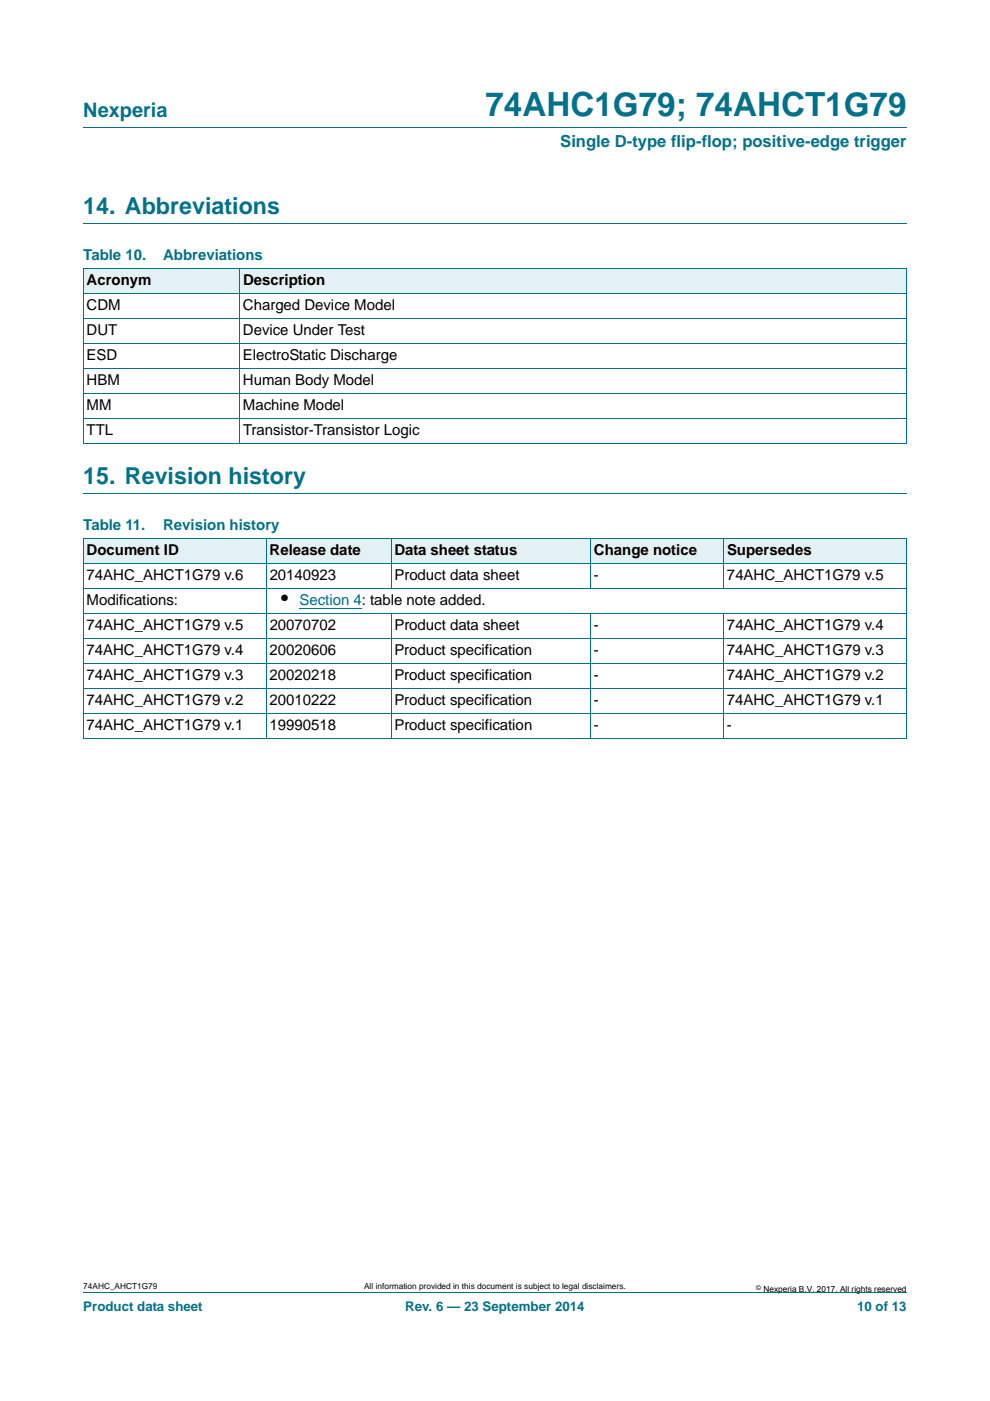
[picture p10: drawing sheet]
<svg xmlns="http://www.w3.org/2000/svg" width="210mm" height="297mm" viewBox="0 0 210 297" stroke-linecap="round" stroke-linejoin="round" font-family="sans-serif">
<defs><g id="words">
<text font-size="7" fill="#00718a" x="103" y="24.6">74AHC1G79; 74AHCT1G79</text>
<g font-size="4.9" fill="#00718a">
<text x="17.7" y="45.4">14. Abbreviations</text>
<text x="17.7" y="102.6">15. Revision history</text>
</g>
<text font-size="4.2" fill="#00718a" x="17.7" y="24.9">Nexperia</text>
<text font-size="4.2" x="59.6" y="128.2">•</text>
<text font-size="3.5" fill="#00718a" x="118.8" y="31.1">Single D-type flip-flop; positive-edge trigger</text>
<g font-size="3.2" fill="#00718a">
<text x="17.7" y="55.2">Table 10.</text>
<text x="34.6" y="55.2">Abbreviations</text>
<text x="17.7" y="112.4">Table 11.</text>
<text x="34.6" y="112.4">Revision history</text>
</g>
<g font-size="3.2">
<text x="18.4" y="65.8">CDM</text>
<text x="18.4" y="60.5">Acronym</text>
<text x="51.5" y="65.8">Charged Device Model</text>
<text x="51.5" y="60.5">Description</text>
<text x="18.4" y="71.1">DUT</text>
<text x="51.5" y="71.1">Device Under Test</text>
<text x="18.4" y="76.4">ESD</text>
<text x="51.5" y="76.4">ElectroStatic Discharge</text>
<text x="18.4" y="81.7">HBM</text>
<text x="51.5" y="81.7">Human Body Model</text>
<text x="18.4" y="87">MM</text>
<text x="51.5" y="87">Machine Model</text>
<text x="18.4" y="92.3">TTL</text>
<text x="51.5" y="92.3">Transistor-Transistor Logic</text>
<text x="18.4" y="117.6">Document ID</text>
<text x="57.2" y="117.6">Release date</text>
<text x="83.7" y="117.6">Data sheet status</text>
<text x="126" y="117.6">Change notice</text>
<text x="154.2" y="117.6">Supersedes</text>
<text x="18.4" y="122.9">74AHC_AHCT1G79 v.6</text>
<text x="57.2" y="122.9">20140923</text>
<text x="83.7" y="122.9">Product data sheet</text>
<text x="126" y="122.9">-</text>
<text x="154.2" y="122.9">74AHC_AHCT1G79 v.5</text>
<text x="18.4" y="128.2">Modifications:</text>
<text x="18.4" y="133.5">74AHC_AHCT1G79 v.5</text>
<text x="57.2" y="133.5">20070702</text>
<text x="83.7" y="133.5">Product data sheet</text>
<text x="126" y="133.5">-</text>
<text x="154.2" y="133.5">74AHC_AHCT1G79 v.4</text>
<text x="18.4" y="138.8">74AHC_AHCT1G79 v.4</text>
<text x="57.2" y="138.8">20020606</text>
<text x="83.6" y="138.8">Product specification</text>
<text x="126" y="138.8">-</text>
<text x="154.2" y="138.8">74AHC_AHCT1G79 v.3</text>
<text x="18.4" y="144.1">74AHC_AHCT1G79 v.3</text>
<text x="18.4" y="149.4">74AHC_AHCT1G79 v.2</text>
<text x="57.2" y="144.1">20020218</text>
<text x="57.2" y="149.4">20010222</text>
<text x="83.6" y="144.1">Product specification</text>
<text x="83.6" y="149.4">Product specification</text>
<text x="126" y="144.1">-</text>
<text x="126" y="149.4">-</text>
<text x="154.2" y="144.1">74AHC_AHCT1G79 v.2</text>
<text x="154.2" y="149.4">74AHC_AHCT1G79 v.1</text>
<text x="18.4" y="154.7">74AHC_AHCT1G79 v.1</text>
<text x="57.2" y="154.7">19990518</text>
<text x="83.6" y="154.7">Product specification</text>
<text x="126" y="154.7">-</text>
<text x="154.2" y="154.7">-</text>
</g>
<text font-size="3.2" fill="#00f" x="63.5" y="128.2">Section 4: table note added.</text>
<g font-size="2.8" fill="#00718a">
<text x="17.7" y="277.9">Product data sheet</text>
<text x="86" y="277.9">Rev. 6 — 23 September 2014</text>
<text x="181.8" y="277.9">10 of 13</text>
</g>
<g font-size="1.8">
<text x="17.7" y="273.3">74AHC_AHCT1G79</text>
<text x="77.2" y="273.3">All information provided in this document is subject to legal disclaimers.</text>
<text x="161.9" y="273.9">Nexperia B.V. 2017. All rights reserved</text>
</g>
<text font-size="1.4" x="160.4" y="273.4">©</text>
</g></defs>
<path d="M17.7 27h174.6M17.7 47.4h174.6M17.7 104.6h174.6M17.7 273.9h174.6" fill="none" stroke="#00718a" stroke-width=".21"/>
<g fill="#e2f1f4">
<path d="M17.7 57h33.1v5.3h-33.1z"/>
<path d="M50.8 57h141.5v5.3h-141.5z"/>
<path d="M17.7 114.1h38.8v5.3h-38.8z"/>
<path d="M56.5 114.1h26.4v5.3h-26.4z"/>
<path d="M82.9 114.1h42.4v5.3h-42.4z"/>
<path d="M125.3 114.1h28.2v5.3h-28.2z"/>
<path d="M153.5 114.1h38.8v5.3h-38.8z"/>
</g>
<path d="M63.5 128.9h13.3" fill="none" stroke="#00f" stroke-width=".21"/>
<g fill="none" stroke="#00718a" stroke-width=".21">
<path d="M17.6 57h174.7M17.7 57v37M50.8 56.9v37.1M192.3 57v37M17.6 62.3h174.7M17.6 67.6h174.7M17.6 72.8h174.7M17.6 78.1h174.7M17.6 83.4h174.7M17.6 88.7h174.7M17.6 94h174.7M17.6 114.1h174.7"/>
<path d="M17.6 119.4h174.7M17.7 114.2v42.2M56.5 114.1v42.4M82.9 114.1v10.6M125.3 114.1v10.6M153.5 114.1v10.6M192.3 114.2v42.2M17.6 124.7h174.7M17.6 130h174.7M17.6 135.3h174.7M82.9 130v26.5M125.3 130v26.5"/>
<path d="M153.5 130v26.5M17.6 140.6h174.7M17.6 145.9h174.7M17.6 151.2h174.7M17.6 156.5h174.7"/>
</g>
<use href="#words"/>
</svg>
